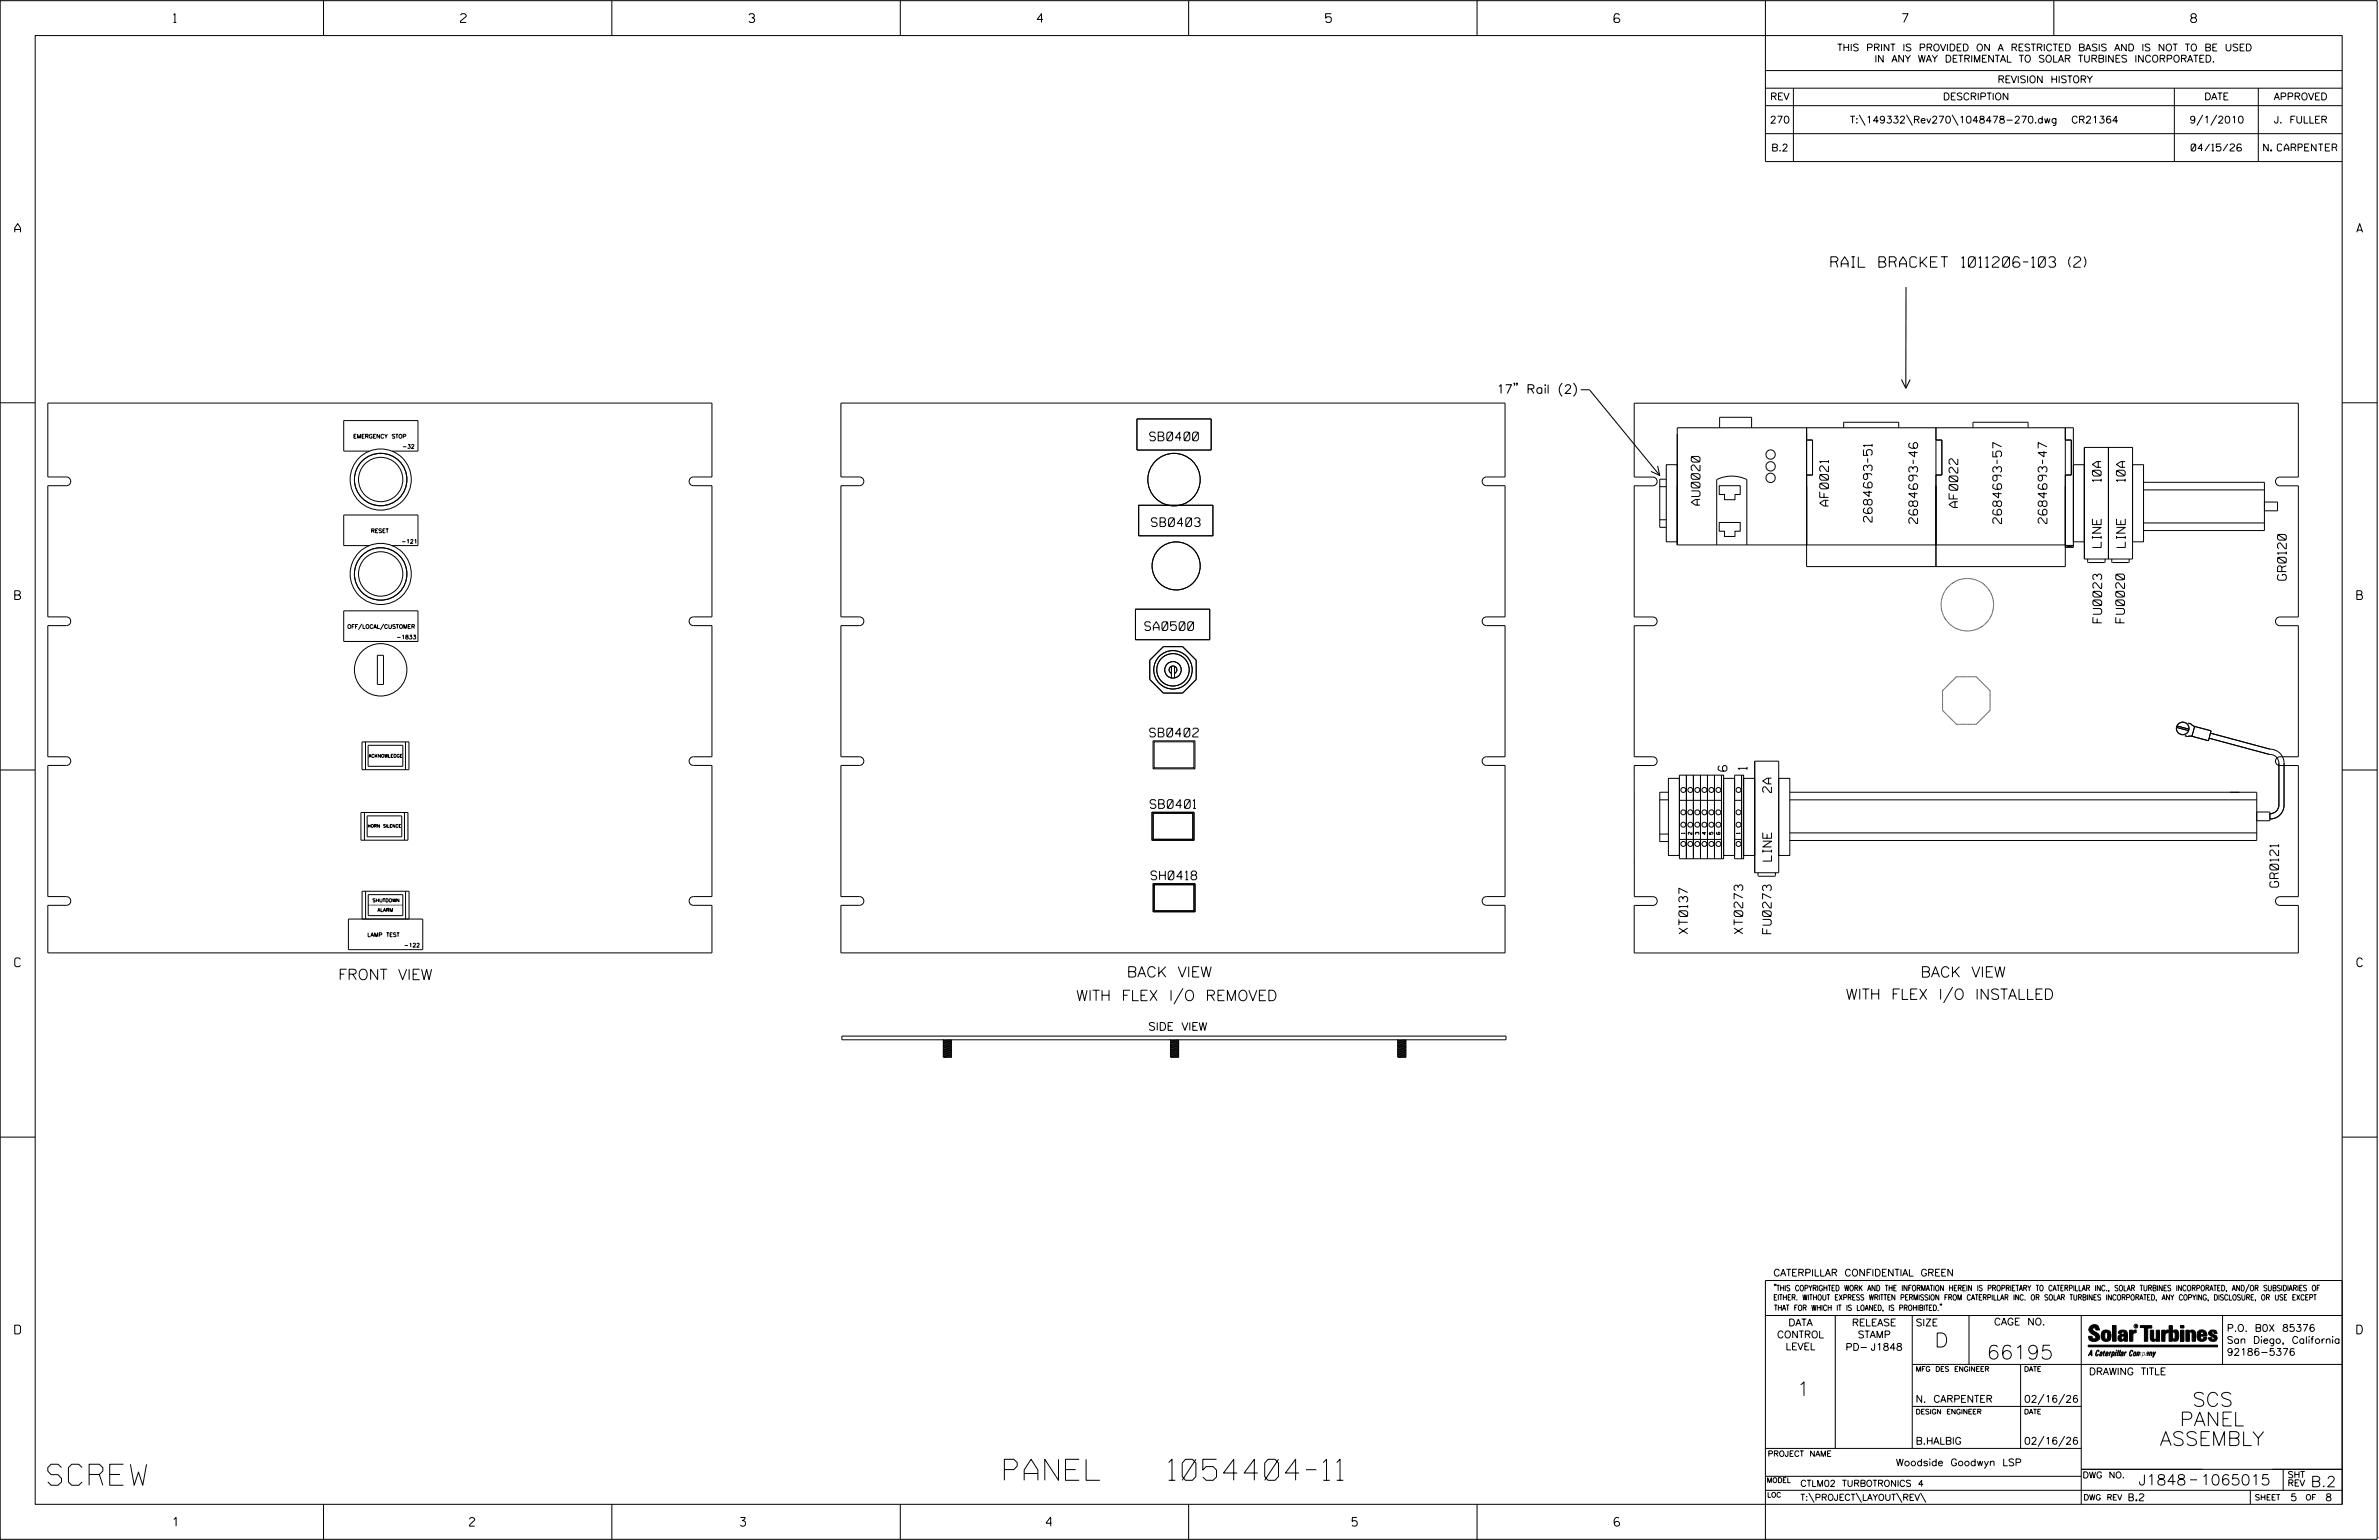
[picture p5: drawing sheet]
<svg xmlns="http://www.w3.org/2000/svg" width="864mm" height="559mm" viewBox="0 0 864 559" stroke-linecap="round" stroke-linejoin="round" font-family="sans-serif">
<defs><g id="words">
<g font-size="7.6">
<text x="17.4" y="538.9">SCREW</text>
<text x="364.6" y="537.1">PANEL</text>
<text x="422.5" y="537.1">1054404-11</text>
</g>
<g font-size="5.1">
<text x="702.3" y="488.8">D</text>
<text x="721.2" y="493.2">66195</text>
<text x="652.2" y="506.5">1</text>
<text x="795.9" y="510.3">SCS</text>
<text x="791.3" y="517.4">PANEL</text>
<text x="784" y="524.5">ASSEMBLY</text>
</g>
<g font-size="3.8">
<text x="664.6" y="97">RAIL BRACKET 1011206-103 (2)</text>
<text x="122.8" y="355.5">FRONT VIEW</text>
<text x="409" y="354.6">BACK VIEW</text>
<text x="697.2" y="354.6">BACK VIEW</text>
<text x="390.6" y="363.1">WITH FLEX I/O REMOVED</text>
<text x="670" y="362.7">WITH FLEX I/O INSTALLED</text>
<text x="776.3" y="538.9">J1848</text>
<text x="798.8" y="538.9">1065015</text>
<text x="838.8" y="539.5">B.2</text>
</g>
<g font-size="3.2">
<text x="63" y="8.2">1</text>
<text x="167.2" y="8.2">2</text>
<text x="271.8" y="8.2">3</text>
<text x="376.5" y="8.2">4</text>
<text x="481.2" y="8.2">5</text>
<text x="690.6" y="8.2">7</text>
<text x="795.3" y="8.2">8</text>
<text x="5.4" y="84.3">A</text>
<text x="855.5" y="84.3">A</text>
<text x="544.1" y="142.8">17&quot; Rail (2)</text>
<text x="417.3" y="160">SB0400</text>
<text x="762.7" y="174.8" transform="rotate(-90 762.7 174.8)">10A</text>
<text x="771.5" y="174.8" transform="rotate(-90 771.5 174.8)">10A</text>
<text x="617.1" y="183.3" transform="rotate(-90 617.1 183.3)">AU0020</text>
<text x="663.7" y="183.6" transform="rotate(-90 663.7 183.6)">AF0021</text>
<text x="710.7" y="184.2" transform="rotate(-90 710.7 184.2)">AF0022</text>
<text x="418" y="191.1">SB0403</text>
<text x="679.6" y="189.4" transform="rotate(-90 679.6 189.4)">2684693-51</text>
<text x="696.1" y="190" transform="rotate(-90 696.1 190)">2684693-46</text>
<text x="726.6" y="190" transform="rotate(-90 726.6 190)">2684693-57</text>
<text x="743.1" y="190" transform="rotate(-90 743.1 190)">2684693-47</text>
<text x="762.8" y="198.6" transform="rotate(-90 762.8 198.6)">LINE</text>
<text x="771.5" y="198.6" transform="rotate(-90 771.5 198.6)">LINE</text>
<text x="830" y="210.5" transform="rotate(-90 830 210.5)">GR0120</text>
<text x="5.4" y="217.5">B</text>
<text x="855.6" y="217.5">B</text>
<text x="762.9" y="226" transform="rotate(-90 762.9 226)">FU0023</text>
<text x="771.2" y="226" transform="rotate(-90 771.2 226)">FU0020</text>
<text x="415.6" y="228.8">SA0500</text>
<text x="417.3" y="267.4">SB0402</text>
<text x="626.9" y="279.8" transform="rotate(-90 626.9 279.8)">6</text>
<text x="634.2" y="279.3" transform="rotate(-90 634.2 279.3)">1</text>
<text x="643.1" y="287.6" transform="rotate(-90 643.1 287.6)">2A</text>
<text x="417.5" y="293.3">SB0401</text>
<text x="643.1" y="312.5" transform="rotate(-90 643.1 312.5)">LINE</text>
<text x="417.8" y="319.2">SH0418</text>
<text x="827.1" y="321.9" transform="rotate(-90 827.1 321.9)">GR0121</text>
<text x="612.6" y="338.8" transform="rotate(-90 612.6 338.8)">XT0137</text>
<text x="632.7" y="338.8" transform="rotate(-90 632.7 338.8)">XT0273</text>
<text x="643" y="338.8" transform="rotate(-90 643 338.8)">FU0273</text>
<text x="5.4" y="350.8">C</text>
<text x="855.6" y="350.8">C</text>
<text x="5.4" y="484">D</text>
<text x="855.6" y="484">D</text>
<text x="62.8" y="553.8">1</text>
<text x="170.4" y="553.8">2</text>
<text x="268.8" y="553.8">3</text>
<text x="379.8" y="553.8">4</text>
<text x="490.8" y="553.8">5</text>
<text x="585.9" y="553.8">6</text>
</g>
<text font-size="2.9" x="416.8" y="373.9">SIDE VIEW</text>
<g font-size="2.5">
<text x="666.9" y="18.5">THIS PRINT IS PROVIDED ON A RESTRICTED BASIS AND IS NOT TO BE USED</text>
<text x="680.5" y="22.6">IN ANY WAY DETRIMENTAL TO SOLAR TURBINES INCORPORATED.</text>
<text x="725.1" y="30">REVISION HISTORY</text>
<text x="642.6" y="36.3">REV</text>
<text x="705.3" y="36.3">DESCRIPTION</text>
<text x="800.2" y="36.3">DATE</text>
<text x="825.4" y="36.3">APPROVED</text>
<text x="642.5" y="44.7">270</text>
<text x="671.5" y="44.7">T:\149332\Rev270\1048478-270.dwg</text>
<text x="749.9" y="44.7">CR21364</text>
<text x="794.8" y="44.7">9/1/2010</text>
<text x="825.5" y="44.7">J. FULLER</text>
<text x="643" y="54.8">B.2</text>
<text x="795.4" y="54.8">04/15/26</text>
<text x="821.7" y="54.8">N. CARPENTER</text>
<text x="643.8" y="463">CATERPILLAR CONFIDENTIAL GREEN</text>
<text x="645.1" y="485.5">CONTROL</text>
<text x="649.2" y="481.1">DATA</text>
<text x="672.3" y="481.1">RELEASE</text>
<text x="674.4" y="485.5">STAMP</text>
<text x="695.4" y="481.1">SIZE</text>
<text x="723.8" y="480.8">CAGE NO.</text>
<text x="808.4" y="483.1">P.O. B0X 85376</text>
<text x="648.2" y="489.8">LEVEL</text>
<text x="669.9" y="490">PD- J1848</text>
<text x="808.4" y="487.5">San Diego, California</text>
<text x="808.4" y="491.8">92186-5376</text>
<text x="758.3" y="498.9">DRAWING TITLE</text>
<text x="695.4" y="508.9">N. CARPENTER</text>
<text x="734.8" y="508.9">02/16/26</text>
<text x="695.4" y="524.1">B.HALBIG</text>
<text x="734.8" y="524.1">02/16/26</text>
<text x="688.2" y="531.9">Woodside Goodwyn LSP</text>
<text x="772.8" y="544.6">B.2</text>
<text x="831.4" y="544.6">5</text>
<text x="844.1" y="544.6">8</text>
</g>
<g font-size="2.3">
<text x="653.5" y="539.4">CTLM02 TURBOTRONICS 4</text>
<text x="756" y="536.3">DWG NO.</text>
<text x="830.4" y="539.3">REV</text>
<text x="830.4" y="536.2">SHT</text>
<text x="653.5" y="544.5">T:\PROJECT\LAYOUT\REV\</text>
</g>
<g font-size="2">
<text x="643.8" y="468.4">&quot;THIS COPYRIGHTED WORK AND THE INFORMATION HEREIN IS PROPRIETARY TO CATERPILLAR INC., SOLAR TURBINES INCORPORATED, AND/OR SUBSIDIARIES OF</text>
<text x="643.8" y="471.8">EITHER. WITHOUT EXPRESS WRITTEN PERMISSION FROM CATERPILLAR INC. OR SOLAR TURBINES INCORPORATED, ANY COPYING, DISCLOSURE, OR USE EXCEPT</text>
<text x="644" y="475.6">THAT FOR WHICH IT IS LOANED, IS PROHIBITED.&quot;</text>
<text x="641.7" y="528.5">PROJECT NAME</text>
<text x="756.3" y="544.3">DWG REV</text>
<text x="818.5" y="544.3">SHEET</text>
<text x="836.9" y="544.3">OF</text>
</g>
<g font-size="1.8">
<text x="695.4" y="497.6">MFG DES ENGINEER</text>
<text x="734.8" y="497.6">DATE</text>
<text x="695.4" y="513.1">DESIGN ENGINEER</text>
<text x="734.8" y="513.1">DATE</text>
<text x="641.3" y="538">MODEL</text>
<text x="641.5" y="543.3">LOC</text>
</g>
<g font-size="1.4">
<text x="128.2" y="159">EMERGENCY STOP</text>
<text x="146" y="162.7">-32</text>
<text x="134.6" y="193.3">RESET</text>
<text x="145.7" y="197.2">-121</text>
<text x="126" y="228.1">OFF/LOCAL/CUSTOMER</text>
<text x="143.9" y="231.9">-1833</text>
<text x="133.4" y="339.9">LAMP TEST</text>
<text x="146.6" y="343.7">-122</text>
</g>
<g font-size="1.3">
<text x="611.6" y="302.6" transform="rotate(-90 611.6 302.6)">1</text>
<text x="614.1" y="302.8" transform="rotate(-90 614.1 302.8)">2</text>
<text x="616.7" y="302.8" transform="rotate(-90 616.7 302.8)">3</text>
<text x="619.2" y="302.8" transform="rotate(-90 619.2 302.8)">4</text>
<text x="621.8" y="302.8" transform="rotate(-90 621.8 302.8)">5</text>
<text x="624.3" y="302.8" transform="rotate(-90 624.3 302.8)">6</text>
<text x="631.6" y="302.6" transform="rotate(-90 631.6 302.6)">1</text>
</g>
<g font-size="1.2">
<text x="133.8" y="274.9">ACKNOWLEDGE</text>
<text x="135.2" y="327.3">SHUTDOWN</text>
<text x="137" y="330.8">ALARM</text>
</g>
<text font-size="1.1" x="133.4" y="300.2">HORN SILENCE</text>
<text font-size=".9" x="775.1" y="481.7">R</text>
</g></defs>
<g fill="none" stroke="#000" stroke-width=".36">
<path d="M.1 .2h862.8v558.4h-862.8zM12.8 12.9h837.4v533h-837.4zM117.4 .2v12.7M222.1 .2v12.7M326.8 .2v12.7M431.5 .2v12.7M536.2 .2v12.7M587.9 5.5l-.5-.5h-1l-.5 1v1.7l.5 .4h1l.6-.4v-.6l-.6-.5h-1l-.5 .5M640.9 .2v58.4h209.3M745.6 .2v12.7M640.9 25.6h209.3M640.9 32h209.3"/>
<path d="M640.9 38.3h209.3M651 32v26.6M789.3 32v26.6M819.8 32v26.6M640.9 48.5h209.3M674.9 41.7l2.2 3.8M692.1 41.7l2.1 3.8M708.6 41.7l2.2 3.8M799.6 41.7l-2.1 3.8M804.7 41.7l-2.2 3.8M.1 146.2h12.7M17.4 146.3h241v26.8h-6.7a1.59 1.59 0 0 0-1.5 1.6 1.59 1.59 0 0 0 1.5 1.5h6.7v47.6h-6.7a1.59 1.59 0 0 0-1.5 1.6 1.59 1.59 0 0 0 1.5 1.6h6.7v47.6h-6.7a1.57 1.57 0 0 0-1.5 1.6 1.57 1.57 0 0 0 1.5 1.5h6.7v47.6h-6.7a1.59 1.59 0 0 0-1.5 1.6 1.59 1.59 0 0 0 1.5 1.6h6.7v17.3h-241v-17.3h6.7a1.59 1.59 0 0 0 1.6-1.6 1.59 1.59 0 0 0-1.6-1.6h-6.7v-47.6h6.7a1.57 1.57 0 0 0 1.6-1.5 1.57 1.57 0 0 0-1.6-1.6h-6.7v-47.6h6.7a1.59 1.59 0 0 0 1.6-1.6 1.59 1.59 0 0 0-1.6-1.6h-6.7v-47.6h6.7a1.59 1.59 0 0 0 1.6-1.5 1.59 1.59 0 0 0-1.6-1.6h-6.7z"/>
<path d="M305.3 146.3h241v26.8h-6.7a1.59 1.59 0 0 0-1.6 1.6 1.59 1.59 0 0 0 1.6 1.5h6.7v47.6h-6.7a1.59 1.59 0 0 0-1.6 1.6 1.59 1.59 0 0 0 1.6 1.6h6.7v47.6h-6.7a1.57 1.57 0 0 0-1.6 1.6 1.57 1.57 0 0 0 1.6 1.5h6.7v47.6h-6.7a1.59 1.59 0 0 0-1.6 1.6 1.59 1.59 0 0 0 1.6 1.6h6.7v17.3h-241v-17.3h6.7a1.59 1.59 0 0 0 1.6-1.6 1.59 1.59 0 0 0-1.6-1.6h-6.7v-47.6h6.7a1.57 1.57 0 0 0 1.6-1.5 1.57 1.57 0 0 0-1.6-1.6h-6.7v-47.6h6.7a1.59 1.59 0 0 0 1.6-1.6 1.59 1.59 0 0 0-1.6-1.6h-6.7v-47.6h6.7a1.59 1.59 0 0 0 1.6-1.5 1.59 1.59 0 0 0-1.6-1.6h-6.7zM412.7 152h27v11.3h-27zM593.2 146.3h241.1v26.8h-6.7a1.59 1.59 0 0 0-1.6 1.6 1.59 1.59 0 0 0 1.6 1.6h6.7v47.6h-6.7a1.59 1.59 0 0 0-1.6 1.6 1.59 1.59 0 0 0 1.6 1.5h6.7v47.6h-6.7a1.59 1.59 0 0 0-1.6 1.6 1.59 1.59 0 0 0 1.6 1.6h6.7v47.6h-6.7a1.59 1.59 0 0 0-1.6 1.6 1.59 1.59 0 0 0 1.6 1.5h6.7v17.3h-241.1v-17.3h6.8a1.59 1.59 0 0 0 1.6-1.5 1.59 1.59 0 0 0-1.6-1.6h-6.7l-.1-47.6h6.8a1.59 1.59 0 0 0 1.6-1.6 1.59 1.59 0 0 0-1.6-1.6h-6.8v-47.6h6.8a1.59 1.59 0 0 0 1.6-1.5 1.59 1.59 0 0 0-1.6-1.6h-6.8v-47.6h6.8a1.59 1.59 0 0 0 1.6-1.6 1.59 1.59 0 0 0-1.6-1.6h-6.8zM624.2 155.2v-3.8h11.6v3.8M655.8 159.7h2.2v12.7h-2.2M669.3 155.2v-2h20v2M702.8 159.7h2.1v12.7h-2.1M702.8 155.2v50.4M716.2 155.2v-2h20v2M749.7 155.2v50.4h-93.9v-50.4M749.7 159.7h2.2v12.7h-2.2M850.2 146.2h12.7"/>
<path d="M134.1 163.7h-9.3v-11.1h26.9v11.1h-9.4M602.5 176.6h2.4M604.9 168.6h4v28h-4zM604.9 173.9h-2.4v17.4h2.4M624.1 176.2h7.6v3.2h-1.9v1.9h-3.8v-1.9h-1.9zM752.7 168.6h3.9v28h-3.9zM756.6 162.3h17.5v40.5h-17.5zM765.4 162.3v40.5M774.1 168.6h4v28h-4zM778.1 177.8h43.9M778.1 175h43.9v17.5h-43.9M134.1 198h-9.3v-11.1h26.9v11.1h-9.4"/>
<path d="M413.3 183.3h27v11.1h-27zM602.5 188.6h2.4M623.2 197.7v-23.7a12.4 12.4 0 0 1 10.9 0v23.7M624.1 189.6h7.6v3.2h-1.9v1.9h-3.8v-1.9h-1.9zM749.7 197.9h3l-3 .7h3zM749.7 197.7h-140.8v-42.5h143.8v43.4M778.1 189.8h43.9M822 182.2h4.8v3.1h-4.8M704.6 219.3v.1M704.6 219.8l.1 .1M704.6 219v.2M704.6 219.4v.3"/>
<path d="M704.6 219.4h.1M704.6 219.6h.1M704.6 219.2h.1M704.7 219.9h.1M704.7 218.9h.1M704.7 218.9v.1M704.7 218.6v.1M704.7 218.8v.1M704.7 219.9v.1M704.7 218.7h.1M704.7 218.5v.1M704.7 218.3v.2"/>
<path d="M704.7 218.2h.1M704.7 218.1v.1M704.7 218v.1M704.8 217.9h.1M704.8 217.8h.1M704.8 217.9l-.1 .1M704.8 217.7h.1M704.8 217.6v.1M704.8 217.6h.1M704.8 217.4h.1M704.8 217.4v.1M704.9 217.3h.1"/>
<path d="M704.9 217.2h.1M704.9 217.1v.1M704.9 217.1h.1M705 216.9h.1M705 216.9v.1M705 216.8v.1M705 216.7h.1M705.1 216.5v.2M705.1 216.4h.1M705.2 216.3l-.1 .1M705.2 216.3h.1M705.2 216.1v.1"/>
<path d="M705.2 216.1h.1M705.4 215.8h.1M705.4 215.7l-.1 .4M705.4 215.6v.1M705.5 215.5h.1M705.5 215.5l-.1 .1M705.6 215.3h.1M705.6 215.4h-.1M705.6 215.2v.1M705.7 215.2h-.1M705.8 214.9l-.1 .3M705.8 214.9h.1"/>
<path d="M705.9 214.8h-.1M705.9 214.7h.1M705.9 214.6v.1M706 214.6h.1M706 214.5v.1M706.1 214.4v.1M706.1 214.3v.1M706.1 214.3h.1M706.2 214.2v.1M706.2 214.2h.1M706.3 214.1h.1M706.3 214h.1"/>
<path d="M706.4 213.9v.1M706.4 213.9h.1M706.5 213.8l-.1 .1M706.5 213.7h.1M706.6 213.6l-.1 .1M706.6 213.6h.1M706.7 213.5l-.1 .1M706.8 213.4v.1M706.8 213.4h.1M706.9 213.2h.1M707 213.1h.1M707.2 213h.1"/>
<path d="M707.2 212.9l-.3 .4M707.3 212.9h.1M707.5 212.6l-.2 .2M707.8 212.4h.1M707.9 212.3h.1M708 212.2l-.5 .4M708 212.2h.1M708.1 212.1h.1M708.4 211.9l-.2 .1M708.4 211.8v.1M708.5 211.8h-.1M708.5 211.7v.1"/>
<path d="M708.7 211.7h-.1M708.7 211.6v.1M708.9 211.5h.1M708.9 211.5l-.2 .1M709.2 211.3h.1M709.2 211.3l-.2 .2M709.4 211.2l-.1 .1M709.4 211.2h.1M709.5 211.1l-.1 .1M709.5 211.1h.1M709.6 211.1h.1M709.7 211h.1"/>
<path d="M709.8 211h-.1M709.8 211h.1M710 210.9h.1M710 210.9h-.1M710.1 210.8l-.1 .1M710.1 210.8h.1M710.3 210.7h.1M710.6 210.6l-.4 .2M710.6 210.6h.1M710.7 210.6h-.1M710.8 210.5h-.1M710.9 210.5h-.1"/>
<path d="M711 210.4l-.1 .1M711.1 210.4h.1M711.2 210.4h-.1M711.2 210.4h.1M711.3 210.3v.1M711.4 210.3h.1M711.7 210.3h-.3M711.7 210.2h.1M711.9 210.2h.1M712 210.1l-.1 .1M712 210.2h.1M712.2 210.1h-.1"/>
<path d="M712.2 210.1h.1M712.5 210l-.3 .1M712.5 210.1h.1M712.6 210h.1M712.7 210h.1M712.9 210h.1M713 210h-.1M713 210h.1M713.5 209.9l-.4 .1M713.5 209.9h.1M713.6 209.9h.1M713.7 209.9h.1"/>
<path d="M713.8 209.9h-.1M713.8 209.9h.2M714 209.9h.1M714.1 209.9h.1M714.2 209.9h.6M714.7 209.9h.1M714.9 209.9h.1M715 210h.1M715.1 210h.2M715.4 210h.1M715.4 210h.3M715.7 210h.1"/>
<path d="M715.8 210h.1M715.9 210.1h.3M716 210.1h.1M716.2 210.1h.1M716.4 210.2h.1M716.5 210.2h.1M716.6 210.2l.1 .1M716.7 210.3h.1M716.8 210.3h.1M716.9 210.3h.1M717 210.3v.1M717.1 210.4h.2"/>
<path d="M717.3 210.5h.1M717.4 210.5h.1M717.5 210.5h.1M717.5 210.5l.1 .1M717.6 210.6h.1M717.7 210.6h.1M717.8 210.6h.1M717.8 210.6l.1 .1M717.9 210.7h.1M718 210.7h.1M718.1 210.8h.1M718.1 210.8l.3 .1"/>
<path d="M718.4 210.9h.1M718.4 210.9l.1 .1M718.6 211h.1M718.6 211l.1 .1M718.7 211.1h.1M718.9 211.1v.1M718.9 211.2h.1M719 211.2h.1M719 211.2l.1 .1M719.1 211.3h.1M719.2 211.3v.1M719.3 211.4h.1"/>
<path d="M719.3 211.4l.1 .1M719.4 211.5h.1M719.5 211.5v.1M719.6 211.6h.1M719.6 211.6l.1 .1M719.7 211.7h.1M719.7 211.7l.1 .1M719.8 211.8h.1M719.9 211.8l.2 .2M720 211.9h.1M720.1 212h.1M720.1 212l.1 .1"/>
<path d="M720.2 212.1h.1M720.3 212.1v.1M720.4 212.2l.2 .2M720.6 212.4h.1M720.7 212.4l.2 .3M720.9 212.7v.1M721 212.8h.1M721 212.8l.1 .1M721.1 212.9h.1M721.1 212.9l.1 .1M721.2 213h.1M721.2 213l.1 .1"/>
<path d="M721.3 213.2h.1M721.4 213.2v.1M721.4 213.3h.1M721.5 213.3v.1M721.5 213.4l.1 .1M721.6 213.5h.1M721.7 213.6l.3 .5M721.8 213.8h.1M721.9 214h.1M722 214.1h.1M722.1 214.1l.1 .2M722.2 214.3v.1"/>
<path d="M722.2 214.4l.2 .2M722.4 214.7h.1M722.4 214.7l.1 .2M722.5 214.8h.1M722.6 214.9v.2M722.6 215.1h.1M722.7 215.1v.1M722.7 215.2v.1M722.7 215.3l.1 .1M722.8 215.4v.1M722.9 215.5v.1M722.9 215.6v.1"/>
<path d="M722.9 215.7h.1M722.9 215.7l.1 .1M723 215.9v.1M723 215.9h.1M723 216h.1M723.1 216v.1M723.1 216.2h.1M723.1 216.2l.1 .1M723.2 216.3l.1 .3M723.3 216.6v.1M723.3 216.7v.1M723.3 216.8h.1"/>
<path d="M723.3 216.9h.1M723.4 217h.1M723.4 217v.1M723.4 217.1h.1M723.4 217.2v.1M723.4 217.3h.1M723.4 217.3l.1 .1M723.5 217.5h.1M723.5 217.5v.3M723.5 217.6h.1M723.5 217.8h.1M723.5 217.8l.1 .5"/>
<path d="M723.6 218.3h.1M723.6 218.3v.2M723.6 218.5l.1 .1M723.6 218.6h.1M723.7 219v.6M723.7 220v.1M723.7 218.7v.2M723.7 218.8h.1M723.7 220h.1M723.7 219h.1M723.7 219.7v.2M757.8 202.8v1.1l.3 .2h5.8l.3-.2v-1.1"/>
<path d="M766.6 202.8v1.1l.2 .2h5.9l.2-.2v-1.1M124.8 221.7h26.9v11.1h-26.9zM131.3 226.4l-1.2 2.1M137 237.8h2.2v10.6h-2.2zM139.3 226.4l-1.2 2.1M412.2 221.1h26.9v11h-26.9zM704.7 220.1h.1M704.7 220.3v.2M704.7 220.1v.1M704.7 220.2h.1M704.7 220.6v.1M704.7 220.6h.1"/>
<path d="M704.7 220.8v.1M704.7 220.9h.1M704.8 220.9l.1 .8M704.8 221.2h.1M704.9 221.8l.1 .1M704.9 221.7h.1M705 221.9h.1M705 221.9v.1M705 222v.1M705 222.1l.1 .2M705.1 222.4h.1M705.1 222.4l.1 .1"/>
<path d="M705.2 222.5h.1M705.2 222.6h.1M705.2 222.7h.1M705.2 222.7l.1 .1M705.3 222.9v.1M705.3 223h.1M705.3 223l.1 .1M705.4 223.2v.1M705.4 223.1v.1M705.5 223.3h.1M705.5 223.3v.1M705.5 223.5h.1"/>
<path d="M705.6 223.5v.1M705.6 223.7l.2 .2M705.6 223.6h.1M705.8 223.9h.1M705.8 223.9v.1M705.8 224.1h.1M705.9 224.1v.1M705.9 224.2l.1 .1M706 224.3v.1M706 224.4l.1 .1M706.1 224.5l.1 .1M706.2 224.6h.1"/>
<path d="M706.2 224.6l.1 .2M706.3 224.8l.3 .3M706.3 224.8h.1M706.5 225v.1M706.6 225.2h.1M706.6 225.2v.1M706.7 225.3h.1M706.7 225.4h.1M706.8 225.4v.1M706.8 225.5h.1M706.9 225.6h.1M706.9 225.6l.3 .3"/>
<path d="M707.2 226h.1M707.2 226l.5 .4M707.3 226.1h.1M707.6 226.3h.1M707.7 226.4h.1M707.7 226.4l.1 .1M707.8 226.6h.1M707.8 226.5v.1M708 226.6v.1M708 226.7h.1M708.1 226.8h.1M708.1 226.8l.2 .1"/>
<path d="M708.2 226.9h.1M708.3 227h.1M708.4 227l.2 .2M708.5 227v.1M708.6 227.2h.1M708.7 227.2v.1M708.8 227.3h.1M708.9 227.4h.1M709 227.4v.1M709.1 227.5l.2 .1M709.3 227.6h.1M709.4 227.6v.1"/>
<path d="M709.5 227.7h.1M709.5 227.7l.1 .1M709.6 227.8h.1M709.6 227.8l.5 .2M710.1 228l.1 .1M710.2 228.1h.1M710.2 228.1l.3 .1M710.5 228.2h.1M710.6 228.2v.1M710.7 228.3h.1M710.8 228.3h.1M710.9 228.4l.2 .1"/>
<path d="M711.2 228.5h.1M711.3 228.5h.1M711.3 228.5l.1 .1M711.5 228.6h.1M711.5 228.6h.3M711.8 228.6h.1M711.8 228.7h.1M712 228.7h.1M712.1 228.7h.1M712.2 228.7h.1M712.3 228.8h.1M712.3 228.8h.3"/>
<path d="M712.6 228.8h.1M712.6 228.8h.2M712.8 228.8h.1M713 228.9h.1M713 228.9h.2M713.3 228.9h.1M713.3 228.9h.3M713.5 228.9h.1M713.6 228.9h.1M713.7 228.9v.1M713.8 229h.1M714 228.9h.1"/>
<path d="M714.6 228.9l-.6 .1M714.7 228.9h.1M714.8 228.9h.1M715 228.9h.1M715.1 228.9h-.1M715.1 228.9h.2M715.3 228.9h.1M715.4 228.8l-.1 .1M715.5 228.9h.1M715.5 228.8h.1M715.8 228.8h-.2M715.8 228.8h.1"/>
<path d="M715.9 228.8h-.1M716 228.8h.1M716.1 228.7l-.1 .1M716.1 228.7h.1M716.2 228.7h.1M716.3 228.7h.1M716.5 228.7h.1M716.7 228.6l-.4 .1M716.8 228.6h.1M716.9 228.5l-.1 .1M716.9 228.5h.1M717.1 228.5h-.1"/>
<path d="M717.1 228.5h.1M717.4 228.4l-.3 .1M717.5 228.3l-.1 .1M717.6 228.3h.1M717.7 228.2l-.1 .1M717.7 228.2v.1M717.9 228.2h-.1M718 228.1h.1M718.5 227.9l-.6 .3M718.5 227.9h.1M718.6 227.8l-.1 .1M718.6 227.8h.1"/>
<path d="M718.8 227.7l-.1 .1M718.9 227.7h-.1M718.9 227.7h.1M719.1 227.6h-.1M719.2 227.5h-.1M719.2 227.5h.1M719.3 227.4h.1M719.3 227.4l-.1 .1M719.5 227.3l-.1 .1M719.5 227.3h.1M719.8 227.1l-.3 .2M719.9 227l-.1 .1"/>
<path d="M719.9 227h.1M720 226.9l-.1 .1M720.1 226.9h-.1M720.2 226.8h.1M720.3 226.7l-.2 .2M720.3 226.7h.1M720.4 226.6l-.1 .1M720.7 226.4l-.2 .2M720.7 226.3v.1M721 226l-.3 .3M721.1 225.9v.1M721.2 225.9h.1"/>
<path d="M721.4 225.7l-.2 .1M721.4 225.6h.1M721.5 225.5h.1M721.7 225.3l-.3 .3M721.7 225.2h.1M721.8 225.1l-.1 .1M721.9 225l-.1 .1M721.9 225h.1M722 224.9h-.1M722 224.8h.1M722.1 224.7l-.1 .1M722.1 224.7h.1"/>
<path d="M722.2 224.6h-.1M722.2 224.5v.1M722.2 224.4v.1M722.3 224.4h.1M722.3 224.3v.1M722.4 224.3h.1M722.4 224.2h.1M722.4 224.1h.1M722.5 224v.1M722.5 224h.1M722.6 223.9h-.1M722.6 223.8h.1"/>
<path d="M722.7 223.7l-.1 .1M722.7 223.7h.1M722.7 223.5h.1M722.7 223.6v.1M722.8 223.4h.1M722.8 223.4v.1M722.9 223.2h.1M722.9 223.1l-.1 .2M723 223.1h.1M723 223h.1M723 222.9h.1M723.1 222.8l-.1 .1"/>
<path d="M723.1 222.6v.2M723.1 222.6h.1M723.2 222.4h.1M723.2 222.5v.1M723.2 222.3v.1M723.2 222.3h.1M723.4 221.8l-.1 .4M723.4 221.8h.1M723.4 221.6v.2M723.4 221.5v.1M723.4 221.5h.1M723.5 221.3v.1"/>
<path d="M723.5 221.3h.1M723.5 221.2v.1M723.5 221.1v.1M723.5 221v.1M723.6 221h.1M723.6 220.8h.1M723.6 220.8l-.1 .1M723.6 220.7v.1M723.6 220.6h.1M723.7 220.2l-.1 .4M723.7 220.1h.1M425.2 244.3a1.4 1.4 0 0 1-.5-2.1 1.4 1.4 0 0 1 2.2 0 1.4 1.4 0 0 1-.5 2.1"/>
<path d="M425.2 241.8v4.2M426.4 241.8v4.2M705.2 250.5h.1M705.4 250.4l-.2 .2v7.2l.5 .5M705.4 258h.1M705.4 250.3v.1M705.6 258.2h.1M705.6 250.2h.1M705.7 250l-.2 .3M705.8 258.3v.1M705.8 249.9v.1M705.8 258.4l.3 .3"/>
<path d="M705.9 249.8h.1M706.1 258.7l.1 .1M706.2 249.6h.1M706.2 258.8l1.8 1.8M706.3 249.5l-.5 .4M706.3 258.9h.1M706.4 249.4h-.1M706.5 249.2h.1M706.7 249.1l-.3 .2M706.9 259.5h.1M706.9 248.8h.1M707.1 248.6h.1"/>
<path d="M707.3 248.5l-.6 .6M707.3 259.9h.1M707.4 248.4l-.1 .1M707.5 248.2v.1M707.7 248l-.3 .4M707.8 247.9h.1M708 247.8l-.3 .2M708.1 247.7l-.1 .1M708.2 247.5h.1M708.4 247.3h.1M708.6 247.2l-.5 .5M708.8 246.9h.1"/>
<path d="M709.2 246.6h.1M709.4 246.3v.1M709.6 246.2l-1 1M709.8 246h.1M710 245.8l-.4 .3M710 245.8l.2-.2h7.2l.5 .5M710.1 245.6h.1M717.8 246h.1M717.9 246.2l1.3 1.2M718.5 246.7h.1M719.3 247.5h.1M719.4 247.5l1.2 1.3"/>
<path d="M719.5 247.7h.1M720.1 248.2v.1M720.3 259.9h.1M720.4 259.8l-1 1M720.5 259.7l-.1 .1M720.5 259.6h.1M720.6 259.5v.1M720.7 248.9l.4 .4M720.8 259.4h.1M720.8 249h.1M721 249.2h.1M721.1 249.4h.1"/>
<path d="M721.3 249.5l.2 .2M721.3 258.9h.1M721.4 258.8h.1M721.4 258.8l-.7 .7M721.5 258.7l-.1 .1M721.5 258.7h.1M721.5 249.7l.7 .7M721.6 258.6l-.1 .1M721.6 258.6h.1M721.7 258.4h.1M721.7 249.9h.1M722 250.2h.1"/>
<path d="M722.1 250.3h.1M722.2 250.4h.1M722.2 258h.1M722.2 250.4l.1 7.4M722.3 250.5h.1M722.3 257.8l-.7 .8M.1 279.4h12.7M131.4 269.2h17v10.1h-17zM132.7 269.2v10.1M133.6 270.4h12.6v7.7h-12.6zM147.2 269.2v10.1M418.6 268.8h15.2v10.2h-15.2z"/>
<path d="M419 269.2h14.4v9.4h-14.4zM637 276.2h8.7v40.5h-8.7zM707.8 260.5h.1M708 260.6l.1 .1M708.1 260.7l.2 .2M708.4 261h.1M708.5 261.1l1.7 1.7h7.2l.9-.9M708.6 261.2h.1M708.8 261.4h.1M709.5 262.1h.1M710.1 262.7h.1M718 262.1h.1"/>
<path d="M718.3 261.9h.1M718.5 261.7h.1M719 261.2h.1M719.1 261.1h.1M719.1 261.1l-.8 .8M719.2 261h-.1M719.2 260.9h.1M719.3 260.8v.1M719.3 260.8h.1M719.5 260.7h.1M790.1 263.9l4.4 1.2M790.3 263.4l4.3 1.2"/>
<path d="M793.1 266.9l1.1 .4 1.7-.1M794.3 262.4l1.1 .3 .5 .5 1 .4M796.7 263.6l5.9 1.6-.9 3.6-6-1.6zM801.9 267.9l21.7 5.8a3.4 3.4 0 0 1 3.7 3.2v15.2a3.3 3.3 0 0 1-3.3 3.2M802.4 266l21.7 5.9a5.1 5.1 0 0 1 5 5v15.2a5.1 5.1 0 0 1-5.1 5.1M850.2 279.4h12.7M131 294.8h17.1v10.1h-17.1zM132.3 294.8v10.1M133.3 296.1h12.5v7.5h-12.5zM146.8 294.8v10.1M418.2 294.7h15.2v10.2h-15.2zM418.6 295.1h14.4v9.5h-14.4z"/>
<path d="M602.4 290.2h3.2M605.6 282.4h4v28h-4zM605.6 287.5h-3.1v17.9h3.1M609.6 281.3h15.3v30.3h-15.3zM609.6 290.4h15.3M612.2 281.3v30.3M614.7 281.3v30.3M617.3 281.3v30.3M619.8 281.3v30.3M622.4 281.3v30.3M624.9 281.3h.8v30.3h-.8zM625.7 282.4h4v28h-4z"/>
<path d="M629.7 281.3h2.5v30.3h-2.5zM629.7 290.4h2.5M632.2 281.3h.8v30.3h-.8zM633 282.4h4v28h-4zM645.7 282.4h4v28h-4zM649.7 287.5h169.5v17.4M649.7 290.2h169.6M819.2 294.6h4.8v3.2h-4.8M602.5 302.6h3.1M609.6 304.6h15.3M629.7 304.6h2.5M638.2 316.7v1l.2 .3h5.8l.3-.3v-1"/>
<path d="M649.7 305h169.5M649.7 302.2h169.6M126.5 333.5h27v11.1h-27zM131.4 333.5v-10.1h17.1v10.1M132.7 323.4v10.1M133.7 324.6h12.5v7.6h-12.5zM133.7 328.4h12.5M147.2 323.4v10.1M418.6 320.7h15.2v10.1h-15.2zM419 321h14.4v9.5h-14.4zM429.4 358.6l-3.2 5.8M708.8 358.1l-3.2 5.8"/>
<path d="M305.6 376h241.1v1.3h-241.1zM342.3 379.9l.3 .2M342.3 379.4l.3 .2M342.3 378.9l.3 .2M342.3 378.4l.3 .2M342.3 377.9l.3 .2M342.3 377.4l.3 .2M342.3 377.3v.1M342.6 379.6l-.3 .3M342.6 379.1l-.3 .3M342.6 378.6l-.3 .3M342.6 378.1l-.3 .3"/>
<path d="M342.6 377.6l-.3 .3M342.6 377.3l-.3 .1M345.2 379.4l-2.6 .2M345.2 379.9l-2.6 .2M345.2 377.4l-2.6 .2M345.2 377.9l-2.6 .2M345.2 378.4l-2.6 .2M345.2 378.9l-2.6 .2M345.2 379.9l.3 .2M345.2 379.4l.3 .2M345.2 378.9l.3 .2M345.2 378.4l.3 .2"/>
<path d="M345.2 377.9l.3 .2M345.2 377.4l.3 .2M345.2 377.3v.1M345.5 379.6l-.3 .3M345.5 379.1l-.3 .3M345.5 378.6l-.3 .3M345.5 378.1l-.3 .3M345.5 377.6l-.3 .3M345.5 379.1l-3.2 .3M345.5 379.6l-3.2 .3M345.5 377.6l-3.2 .3M345.5 378.1l-3.2 .3"/>
<path d="M345.5 378.6l-3.2 .3M424.8 379.9l.3 .2M424.8 379.4l.3 .2M424.8 378.9l.3 .2M424.8 378.4l.3 .2M424.8 377.9l.3 .2M424.8 377.4l.3 .2M424.8 377.3v.1M425.1 379.6l-.3 .3M425.1 379.1l-.3 .3M425.1 378.6l-.3 .3M425.1 378.1l-.3 .3"/>
<path d="M425.1 377.6l-.3 .3M425.1 377.3l-.3 .1M427.7 379.9l.3 .2M427.7 379.4l.3 .2M427.7 378.9l.3 .2M427.7 378.4l.3 .2M427.7 377.9l.3 .2M427.7 377.4l.3 .2M427.7 379.9l-2.6 .2M427.7 377.4l-2.6 .2M427.7 377.9l-2.6 .2M427.7 378.4l-2.6 .2"/>
<path d="M427.7 378.9l-2.6 .2M427.7 379.4l-2.6 .2M427.7 377.3v.1M428 379.6l-3.2 .3M428 377.6l-3.2 .3M428 378.1l-3.2 .3M428 378.6l-3.2 .3M428 379.1l-3.2 .3M428 379.6l-.3 .3M428 379.1l-.3 .3M428 378.6l-.3 .3M428 378.1l-.3 .3"/>
<path d="M428 377.6l-.3 .3M507.3 379.9l.2 .2M507.3 379.4l.2 .2M507.3 378.9l.2 .2M507.3 378.4l.2 .2M507.3 377.9l.2 .2M507.3 377.4l.2 .2M507.3 377.3v.1M507.5 379.6l-.2 .3M507.5 379.1l-.2 .3M507.5 378.6l-.2 .3M507.5 378.1l-.2 .3"/>
<path d="M507.5 377.6l-.2 .3M507.6 377.3l-.3 .1M510.2 379.4l-2.7 .2M510.2 379.9l-2.7 .2M510.2 377.4l-2.7 .2M510.2 377.9l-2.7 .2M510.2 378.4l-2.7 .2M510.2 378.9l-2.7 .2M510.2 379.9l.3 .2M510.2 379.4l.3 .2M510.2 378.9l.3 .2M510.2 378.4l.3 .2"/>
<path d="M510.2 377.9l.3 .2M510.2 377.4l.3 .2M510.2 377.3v.1M510.5 379.6l-.3 .3M510.5 379.1l-.3 .3M510.5 378.6l-.3 .3M510.5 378.1l-.3 .3M510.5 377.6l-.3 .3M510.5 379.6l-3.2 .3M510.5 377.6l-3.2 .3M510.5 378.1l-3.2 .3M510.5 378.6l-3.2 .3"/>
<path d="M510.5 379.1l-3.2 .3M342.3 383.4l.3 .2M342.3 380.9l.3 .2M342.3 382.9l.3 .3M342.3 382.4l.3 .3M342.3 381.9l.3 .2M342.3 381.4l.3 .2M342.3 380.4l.3 .2M342.6 383.2l-.3 .2M342.6 382.7l-.3 .2M342.6 382.1l-.3 .3M342.6 381.6l-.3 .3"/>
<path d="M342.6 381.1l-.3 .3M342.6 380.6l-.3 .3M342.6 380.1l-.3 .3M345.2 380.9l-2.6 .2M345.2 383.4l.3 .2h-2.9M345.2 383.4l-2.6 .2M345.2 382.9l-2.6 .3M345.2 382.4l-2.6 .3M345.2 381.9l-2.6 .2M345.2 381.4l-2.6 .2M345.2 380.4l-2.6 .2M345.2 380.9l.3 .2"/>
<path d="M345.2 382.9l.3 .3M345.2 382.4l.3 .3M345.2 381.9l.3 .2M345.2 381.4l.3 .2M345.2 380.4l.3 .2M345.5 382.7l-.3 .2M345.5 382.1l-.3 .3M345.5 381.6l-.3 .3M345.5 381.1l-.3 .3M345.5 380.6l-.3 .3M345.5 380.1l-.3 .3M345.5 383.2l-.3 .2"/>
<path d="M345.5 383.2l-3.2 .2M345.5 382.7l-3.2 .2M345.5 382.1l-3.2 .3M345.5 381.6l-3.2 .3M345.5 381.1l-3.2 .3M345.5 380.1l-3.2 .3M345.5 380.6l-3.2 .3M424.8 383.4l.3 .2M424.8 380.9l.3 .2M424.8 382.9l.3 .3M424.8 382.4l.3 .3M424.8 381.9l.3 .2"/>
<path d="M424.8 381.4l.3 .2M424.8 380.4l.3 .2M425.1 383.2l-.3 .2M425.1 382.7l-.3 .2M425.1 382.1l-.3 .3M425.1 381.6l-.3 .3M425.1 381.1l-.3 .3M425.1 380.6l-.3 .3M425.1 380.1l-.3 .3M427.7 380.9l.3 .2M427.7 382.9l.3 .3M427.7 382.4l.3 .3"/>
<path d="M427.7 381.9l.3 .2M427.7 381.4l.3 .2M427.7 380.4l.3 .2M427.7 383.4l.3 .2h-2.9M427.7 380.9l-2.6 .2M427.7 383.4l-2.6 .2M427.7 382.9l-2.6 .3M427.7 382.4l-2.6 .3M427.7 381.9l-2.6 .2M427.7 381.4l-2.6 .2M427.7 380.4l-2.6 .2M428 383.2l-.3 .2"/>
<path d="M428 383.2l-3.2 .2M428 382.7l-3.2 .2M428 382.1l-3.2 .3M428 381.6l-3.2 .3M428 381.1l-3.2 .3M428 380.1l-3.2 .3M428 380.6l-3.2 .3M428 382.7l-.3 .2M428 382.1l-.3 .3M428 381.6l-.3 .3M428 381.1l-.3 .3M428 380.6l-.3 .3"/>
<path d="M428 380.1l-.3 .3M507.3 380.4l.2 .2M507.3 380.9l.2 .2M507.3 381.9l.2 .2M507.3 381.4l.2 .2M507.3 382.9l.2 .3M507.3 382.4l.2 .3M507.3 383.4l.2 .2M507.5 380.6l-.2 .3M507.5 380.1l-.2 .3M507.5 382.1l-.2 .3M507.5 381.6l-.2 .3"/>
<path d="M507.5 381.1l-.2 .3M507.5 383.2l-.2 .2M507.5 382.7l-.2 .2M510.2 383.4l.3 .2h-3M510.2 380.9l-2.7 .2M510.2 383.4l-2.7 .2M510.2 382.9l-2.7 .3M510.2 382.4l-2.7 .3M510.2 381.9l-2.7 .2M510.2 381.4l-2.7 .2M510.2 380.4l-2.7 .2M510.2 380.4l.3 .2"/>
<path d="M510.2 380.9l.3 .2M510.2 382.4l.3 .3M510.2 381.9l.3 .2M510.2 381.4l.3 .2M510.2 382.9l.3 .3M510.5 380.6l-.3 .3M510.5 380.1l-.3 .3M510.5 382.7l-.3 .2M510.5 382.1l-.3 .3M510.5 381.6l-.3 .3M510.5 381.1l-.3 .3M510.5 380.1l-3.2 .3"/>
<path d="M510.5 380.6l-3.2 .3M510.5 383.2l-3.2 .2M510.5 382.7l-3.2 .2M510.5 382.1l-3.2 .3M510.5 381.6l-3.2 .3M510.5 381.1l-3.2 .3M510.5 383.2l-.3 .2M.1 412.6h12.7M850.2 412.6h12.7M640.9 477.3h209.3M644.2 466.1l-.1 .4M644.7 466.1l-.2 .4"/>
<path d="M666.2 477.3v48.3M694.2 477.3v48.3M704.4 473.3l-.1 .4M704.8 473.3l-.1 .4M714.8 477.3v17.8M755.5 477.3v68.6M806.8 477.3v17.8M816.5 466l-1.4 3.1M850.2 464.6h-209.3v94M850.2 464.8v81.1M694.2 495.1h156M733.5 495.1v30.5"/>
<path d="M758.6 481.4a2.02 2.02 0 0 1 3.1-.1l.5 1.3h-1.3l-.2-.6-.4-.2-.6 .1-.1 .4 .4 .7a2.46 2.46 0 0 1 2.2 2.9 2.83 2.83 0 0 1-3.8 .3l-.3-1.3h1.3l.2 .7 .6 .3 .5-.2 .2-.5-.4-.6-1.9-1.2-.4-.9zM759.2 491.3h-.7l.7-1.2v1.9h.2l-.1-2.1-1.3 2.1 .5-.5h.7M761.3 490l.3-.2 .4 .3-.1 .3-.3-.4-.4 .3-.3 1.6h.4l.4-.5-.3 .6-.4 .1-.3-.4zM762.6 490.6l.5-.1-.1 1.4h-.9a.74 .74 0 0 1 .9-.8l-.3 .7-.5 .1 .2-.5 .6-.2v-.5l-.7 .2zM763 483.2a2.17 2.17 0 0 1 3.1 0l.3 1.4-.3 1.5a2.17 2.17 0 0 1-3.1 0l-.3-1.5zM763.6 490.5l.4-.4 .2 .6h-.3l-.3 .9 .2 .4-.3-.1zM764.1 483.7l.5-.4 .4 .3v2.2l-.4 .2-.5-.2zM764.6 491.1l.6 .2v-.7l-.4-.1-.4 .6-.1 .8h.6M764.6 491.1l-.1 .8h.4M764.6 482.6v.8M764.8 490.7l.4 .1v.3h-.6zM765 491.5l-.1 .4z"/>
<path d="M766 490.5l-.5 1.5zM766 490.8l.4-.3-.4 .4M766.9 481h1.3v5.7h-1.3zM767 490.8l.5 .1-.3 .8-.4 .2zM767.3 490.5h-.5l-.5 2M767.3 490.5a.8 .8 0 0 1 .2 1 .8 .8 0 0 1-.9 .4l-.1 .6M767.3 490.5l-.1 .2M768.1 490.5l-.4 1.5zM768.2 489.9h.3l-.1 .2h-.2zM769 489.9l-.5 2.1zM769.7 489.9l-.6 2.1zM770.1 491.4l.5-.3-.5 .8z"/>
<path d="M770.4 491.9h.1M770.6 491.1l.1-.4-.7 .2 .1-.3 .6-.1 .2 .3-.5 1.1M770.6 491.1a.74 .74 0 0 0-.8 .8h.6M771 484.8h-.7l-.3 .6 .4 .7 .5-.3 .1-2.4h-.8l-.1 .4h-1.2a1.71 1.71 0 0 1 1.8-1.3 1.71 1.71 0 0 1 1.6 1.4v2.8h-1.1l-.1-.6M771 484.2l-1.5 .1a1.41 1.41 0 0 0 0 2.4l.5 .1 1.1-.7M771.2 486.1h-.1M771.4 490.5l.1 .3 .4-.3-.9 1.5zM771.5 490.8h.1M773 482.7h1.2v.5l.5-.5 .7-.1v1h-.6l-.5 .4-.1 2.7h-1.2zM773.3 490.3l.6-.4 .4 .2-.1 .4-.3-.4a1.28 1.28 0 0 0-.5 1.8l.6-.4-.1 .4-.8 .1zM774.7 490.8l.5-.3a.88 .88 0 0 1 .2 .9 .88 .88 0 0 1-.7 .7l-.2-.2zM774.8 490.9h.5l-.3 1h-.3l-.2-.2z"/>
<path d="M775.2 490.5l-.1 .2M776.8 481h4.3v.9h-1.5v4.8h-1.3M776.8 490.6l-.8 .2v-.3l-.4 1.5 .8-1.3v1.3l.3-1.2M779.3 491.1h.4M779.6 490.5h.3l-.3 1.4M779.6 490.7h.2l-.1 .4M779.7 491.1l-.1 .4M779.7 491.1l-.4 .2M780.1 492l.4-1.5 .1 .3 .3-.3 .3 .2-.3 1.3v-1.3l-.7 1.3M780.6 482.7h1.2v2.7l.1 .4 .4 .3 .4-.7v-2.7h1.2l.1 4h-1.3v-.5l-1.1 .6-.7-.3-.3-.7zM781.6 492.5l1-2-.8 1.3-.2-1.3-.2 2M784.7 482.7h1.2v.5l.5-.5 .7-.1v1h-.5l-.6 .4-.1 2.7h-1.2z"/>
<path d="M787.4 481h1.2v2a1.4 1.4 0 0 1 2.2 .2l.1 1.4-.4 1.9-1.5 .1-.4-.5v-1l.5 .9 .5-.3v-2.1l-.5-.4-.5 .7v2.8h-1.2zM791.5 482.7h1.3v4h-1.3zM791.5 481h1.3v.9h-1.3zM793.5 482.7h1.3v.4l.7-.5 1.1 .2 .4 .6v3.3h-1.2l-.3-3.4-.7 .2v3.2h-1.3zM794.8 483.1h.1M797.7 483.2a1.92 1.92 0 0 1 2.4-.5 1.92 1.92 0 0 1 1 2.1h-2.3v.8l.6 .5 .5-.3v-.5h1.2a1.83 1.83 0 0 1-2.1 1.4 1.83 1.83 0 0 1-1.5-2.1zM798.8 484.2v.6M799.1 483.4h.6l.2 .8h-1.1zM804.6 482.9a1.84 1.84 0 0 0-2.9 .8 3.3 3.3 0 0 0 2.2 1.9l-.5 .5-.4-.3-.1-.4h-1.2l.1 .6a1.92 1.92 0 0 0 2.9 .4M804.9 483.8h-1.2l-.2-.6-.5 .1-.1 .3 .1 .3 1.8 .9M805.1 488.1h-47.1v.6h47.1M694.2 510.3h61.3"/>
<path d="M742 505.8l-2.2 3.9M749.5 505.8l-2.2 3.9M640.9 525.6h114.6M640.9 535.7h114.6M742 521.1l-2.2 3.8M749.5 521.1l-2.2 3.8M755.5 533.2h94.7M795 537h2.6M828.8 533.2v7.6M117.4 545.9v12.7M222.1 545.9v12.7M326.8 545.9v12.7"/>
<path d="M431.5 545.9v12.7M536.2 545.9v12.7M640.9 540.8h209.3M656.6 541.7l2 3.5M673.8 541.7l1.9 3.5M688.4 541.7l2 3.5M697.2 541.7l1.9 3.5M816.9 541v4.9M863.5 558h.1"/>
<circle cx="138.2" cy="174" r="8"/>
<circle cx="138.2" cy="174" r="9.5"/>
<circle cx="138.2" cy="174" r="11.1"/>
<circle cx="426.2" cy="174" r="9.5"/>
<circle cx="642.7" cy="164.9" r="1.7"/>
<circle cx="642.7" cy="173.4" r="1.7"/>
<circle cx="642.7" cy="169.2" r="1.69"/>
<circle cx="138.2" cy="208.3" r="8"/>
<circle cx="138.2" cy="208.3" r="9.5"/>
<circle cx="138.2" cy="208.3" r="11.1"/>
<circle cx="427" cy="205.4" r="8.7"/>
<circle cx="138.2" cy="243" r="9.5"/>
<circle cx="425.8" cy="243.1" r="9.1"/>
<circle cx="425.8" cy="243.1" r="3"/>
<circle cx="425.8" cy="243.1" r="5.9"/>
<circle cx="425.8" cy="243.1" r="7"/>
<circle cx="792.4" cy="264.3" r="2.28"/>
<circle cx="611.1" cy="294.8" r=".9"/>
<circle cx="611.1" cy="299.2" r=".9"/>
<circle cx="611.1" cy="286.6" r=".89"/>
<circle cx="613.6" cy="294.8" r=".9"/>
<circle cx="613.6" cy="299.2" r=".9"/>
<circle cx="613.6" cy="286.6" r=".9"/>
<circle cx="616.1" cy="294.8" r=".9"/>
<circle cx="616.1" cy="299.2" r=".9"/>
<circle cx="616.1" cy="286.6" r=".9"/>
<circle cx="618.7" cy="294.8" r=".9"/>
<circle cx="618.7" cy="299.2" r=".9"/>
<circle cx="618.7" cy="286.6" r=".89"/>
<circle cx="621.3" cy="294.8" r=".9"/>
<circle cx="621.3" cy="299.2" r=".9"/>
<circle cx="621.3" cy="286.6" r=".89"/>
<circle cx="623.8" cy="294.8" r=".9"/>
<circle cx="623.8" cy="299.2" r=".9"/>
<circle cx="623.8" cy="286.6" r=".9"/>
<circle cx="631.1" cy="294.8" r=".9"/>
<circle cx="631.1" cy="299.2" r=".9"/>
<circle cx="631.1" cy="286.6" r=".89"/>
<circle cx="611.1" cy="306.2" r=".9"/>
<circle cx="613.6" cy="306.2" r=".9"/>
<circle cx="616.1" cy="306.2" r=".9"/>
<circle cx="618.7" cy="306.2" r=".9"/>
<circle cx="621.3" cy="306.2" r=".9"/>
<circle cx="623.8" cy="306.2" r=".9"/>
<circle cx="631.1" cy="306.2" r=".9"/>
<circle cx="775.4" cy="481.2" r=".69"/>
</g>
<g fill="#000">
<path d="M768.1 490.5l-.4 1.5zM768.2 489.9h.3l-.1 .2h-.2zM769 489.9l-.5 2.1zM769.7 489.9l-.6 2.1zM791.5 481h1.3v.9h-1.3zM791.5 482.7h1.3v4h-1.3zM758 488.1h47.1v.6h-47.1z"/>
<path d="M759.2 489.9l-1.2 2.1 .5-.5h.7v.5h.2zM759.2 490.1v1.2h-.7z" fill-rule="evenodd"/>
<path d="M758.6 481.4a2.02 2.02 0 0 1 3.1-.1l.5 1.3h-1.3l-.2-.6-.4-.2-.6 .1-.1 .4 .4 .7a2.46 2.46 0 0 1 2.2 2.9 2.83 2.83 0 0 1-3.8 .3l-.3-1.3h1.3l.2 .7 .6 .3 .5-.2 .2-.5-.4-.6-1.9-1.2-.4-.9z" fill-rule="evenodd"/>
<path d="M761.3 490l.3-.2 .4 .3-.1 .3-.3-.4-.4 .3-.3 1.6h.4l.4-.5-.3 .6-.4 .1-.3-.4z" fill-rule="evenodd"/>
<path d="M762.6 490.6l.5-.1-.1 1.4h-.9a.74 .74 0 0 1 .9-.8l-.6 .3-.2 .5 .5-.1 .3-.6v-.5l-.7 .2z" fill-rule="evenodd"/>
<path d="M763.6 490.5l.4-.4 .2 .6h-.3l-.3 .9 .2 .4-.3-.1z" fill-rule="evenodd"/>
<path d="M764.8 490.5l.5 .3-.1 .5h-.6l.6-.2v-.3l-.4-.1-.3 1.2h.4l.3-.4-.6 .6-.3-.2v-.4z" fill-rule="evenodd"/>
<path d="M763 483.2a2.17 2.17 0 0 1 3.1 0l.3 1.4-.3 1.5a2.17 2.17 0 0 1-3.1 0l-.3-1.5zM764.1 483.7v2.1l.5 .2 .4-.2v-2.2l-.4-.3z" fill-rule="evenodd"/>
<path d="M766 490.5v.3l.4-.1-.4 .2-.5 1.1z" fill-rule="evenodd"/>
<path d="M766.8 490.5l-.5 2 .3-.6a.71 .71 0 0 0 .9-.5 .71 .71 0 0 0-.4-.9zM767 490.8l.5 .1-.3 .8-.4 .2z" fill-rule="evenodd"/>
<path d="M766.9 481h1.3v5.7h-1.3z" fill-rule="evenodd"/>
<path d="M770.1 490.6l.6-.1 .2 .3-.4 1.2-.5 .1-.2-.5 .3-.5h.5l-.7 .5v.3l.4-.1 .4-.9-.5-.2-.2 .2z" fill-rule="evenodd"/>
<path d="M769.4 482.8l-.5 1h1.2l.1-.4h.8v.8l-1.5 .1a1.41 1.41 0 0 0 0 2.4l.5 .1 1.1-.7 .1 .6h1.1v-2.8a1.79 1.79 0 0 0-2.4-1.2zM770.3 484.8h.7l-.1 1-.5 .3-.4-.7z" fill-rule="evenodd"/>
<path d="M771.4 490.5l.1 .3 .4-.3-.9 1.5z" fill-rule="evenodd"/>
<path d="M773 482.7h1.2v.5l.5-.5 .7-.1v1h-.6l-.5 .4-.1 2.7h-1.2z" fill-rule="evenodd"/>
<path d="M773.3 490.3l.6-.4 .4 .2-.1 .4-.3-.4a1.28 1.28 0 0 0-.5 1.8l.6-.4-.3 .5h-.6z" fill-rule="evenodd"/>
<path d="M774.7 490.8l-.2 1.1h.7a.96 .96 0 0 0 0-1.4zM774.8 490.9h.5l-.1 .6-.5 .4-.2-.2z" fill-rule="evenodd"/>
<path d="M776 490.5v.3l.4-.3 .2 .3 .7-.2-.3 1.4v-1.3l-.6 1.3v-1.3l-.8 1.3z" fill-rule="evenodd"/>
<path d="M776.8 481h4.3v.9h-1.5v4.8h-1.3v-4.8h-1.5z" fill-rule="evenodd"/>
<path d="M777.9 490.5l-.5 2 .3-.6a.71 .71 0 0 0 .9-.5 .71 .71 0 0 0-.4-.9zM778.1 490.8l.3-.1 .1 .4-.5 .8-.2-.5z" fill-rule="evenodd"/>
<path d="M779.3 490.6l.6-.1-.3 1.5-.7-.1a.67 .67 0 0 1 .8-.8l-.6 .3-.1 .5 .4-.1 .4-.9-.4-.2-.3 .2z" fill-rule="evenodd"/>
<path d="M780.5 490.5l.1 .3 .3-.3 .3 .2-.3 1.3v-1.3l-.8 1.3z" fill-rule="evenodd"/>
<path d="M780.6 482.7h1.2v2.7l.1 .4 .4 .3 .4-.7v-2.7h1.2l.1 4h-1.3v-.5l-1.1 .6-.7-.3-.3-.7z" fill-rule="evenodd"/>
<path d="M781.6 490.5l.2 1.3 .8-1.3-1.2 2z" fill-rule="evenodd"/>
<path d="M784.7 482.7h1.2v.5l.5-.5 .7-.1v1h-.5l-.6 .4-.1 2.7h-1.2z" fill-rule="evenodd"/>
<path d="M787.4 481h1.2v2a1.4 1.4 0 0 1 2.2 .2l.1 1.4-.4 1.9-1.5 .1-.4-.5v-1l.5 .9 .5-.3v-2.1l-.5-.4-.5 .7v2.8h-1.2z" fill-rule="evenodd"/>
<path d="M793.5 482.7h1.3v.4a1.29 1.29 0 0 1 2.2 .3v3.3h-1.2l-.3-3.4-.7 .2v3.2h-1.3z" fill-rule="evenodd"/>
<path d="M797.7 483.2a1.92 1.92 0 0 1 2.4-.5 1.92 1.92 0 0 1 1 2.1h-2.3v.8l.6 .5 .5-.3v-.5h1.2a1.83 1.83 0 0 1-2.1 1.4 1.83 1.83 0 0 1-1.5-2.1zM799.1 483.4l-.3 .8h1.1l-.2-.8z" fill-rule="evenodd"/>
<path d="M801.9 483.2a1.94 1.94 0 0 1 3 .1v.5h-1.2l-.2-.6-.5 .1-.1 .3 .1 .3 1.8 .9a1.2 1.2 0 0 1 .1 1.3 1.2 1.2 0 0 1-1.2 .7l-1.6-.4-.4-1h1.2l.1 .4 .4 .3 .5-.5a3.3 3.3 0 0 1-2.2-1.9z" fill-rule="evenodd"/>
<circle cx="761.4" cy="492" r=".07"/>
<circle cx="762.2" cy="485.1" r=".07"/>
<circle cx="769.3" cy="492" r=".07"/>
<circle cx="773.1" cy="486.7" r=".07"/>
<circle cx="791.5" cy="486.7" r=".07"/>
<circle cx="791.5" cy="481" r=".07"/>
<circle cx="794.8" cy="486.7" r=".07"/>
</g>
<path d="M691.9 104.2l-.1 36.7M549.9 139.1h-.3h.3l-.3 .8M550.8 139.1h-.3h.3l-.3 .8M567.1 139a3.3 3.3 0 0 0 0 4.8M571.2 139a3.3 3.3 0 0 1 0 4.8M690.2 137.7l1.6 3.2 1.6-3.2M573.8 141.4h3.2l25.5 31.1M601.7 169.1l.8 3.4-3.2-1.4" fill="none" stroke="#000" stroke-width=".38"/>
<use href="#words"/>
</svg>
